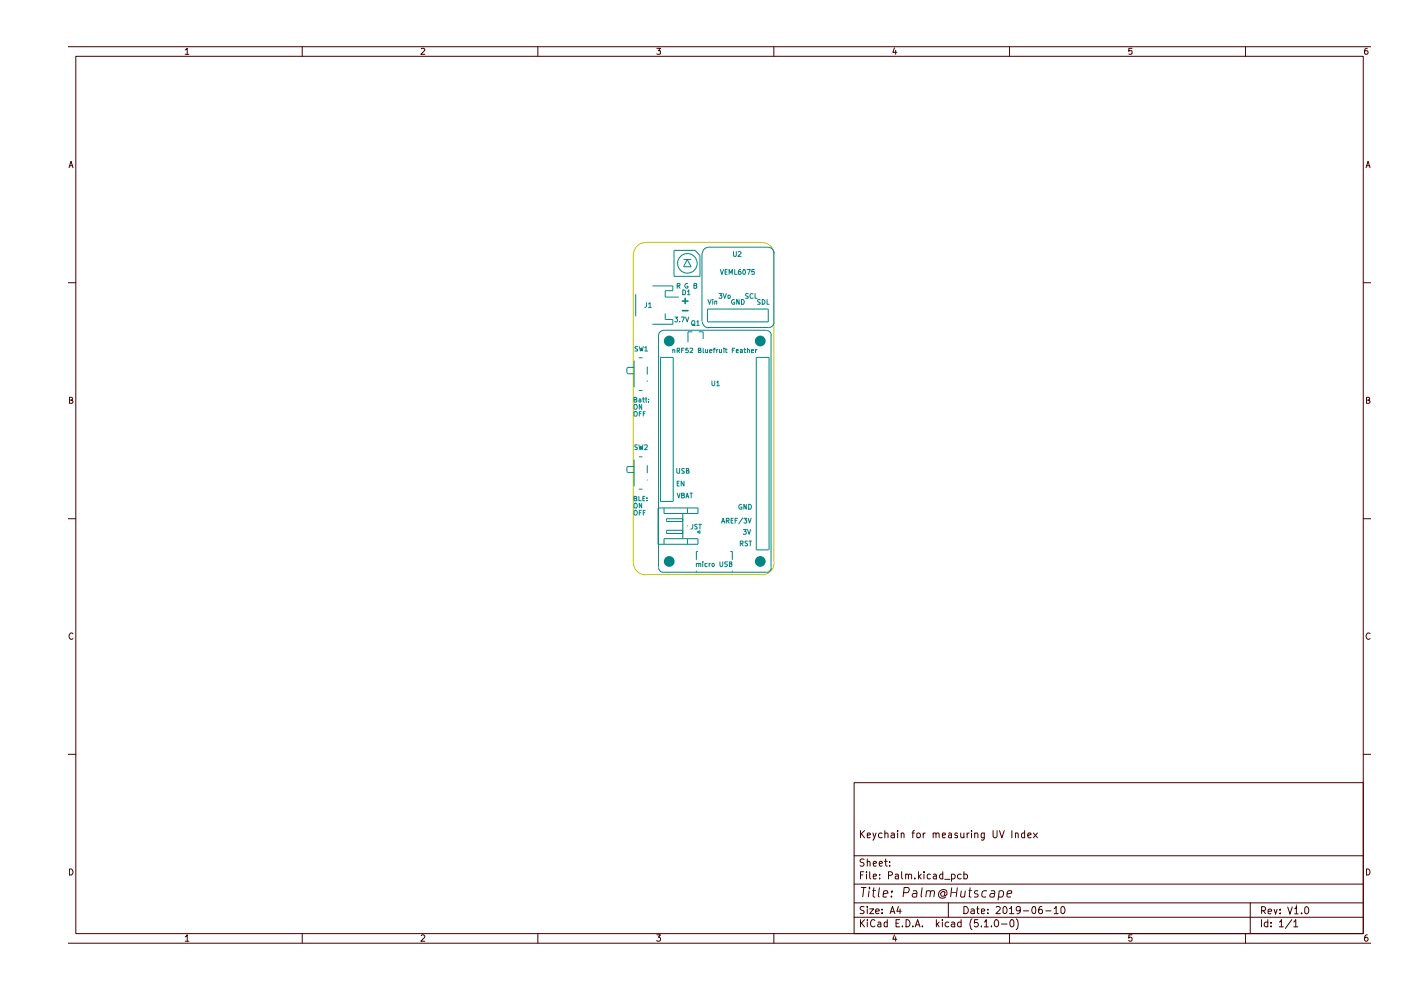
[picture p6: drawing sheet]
<svg xmlns="http://www.w3.org/2000/svg" width="297mm" height="210mm" viewBox="0 0 297 210" stroke-linecap="round" stroke-linejoin="round" font-family="sans-serif">
<g fill="none" stroke="#480000" stroke-width=".21">
<path d="M14.4 9.9h276.3M16.1 11.9h272.9v186.1h-272.9zM39.3 10.6l.4-.4v1.3M39.3 11.5h.7M64.1 9.9v2M89.3 10.3l.5-.1 .3 .4-.9 .9h.9M114 9.9v2M139.3 10.2h.7l-.4 .6h.4v.6h-.7M164.1 9.9v2M189.6 10.2l-.3 .9h.8M189.9 10.7v.8M214 9.9v2"/>
<path d="M240 10.2h-.7v.6h.7v.6h-.7M264.1 9.9v2M289.9 10.2l-.4 .1-.1 .2v.9a.42 .42 0 0 0 .6-.1 .42 .42 0 0 0-.1-.5h-.4l-.2 .2M14.6 35.6l.5-1.4 .4 1.4M14.7 35.1h.7M289.6 35.6l.5-1.4 .4 1.4M289.7 35.1h.7M14.4 59.9h1.7M289 59.9h1.7M14.7 84.8h.6v-.5l-.6-.1v1.3h.5l.3-.4-.4-.3M289.7 84.8h.6v-.5l-.6-.1v1.3h.5l.3-.4-.4-.3M14.4 110h1.7"/>
<path d="M289 110h1.7M15.5 134.4a.57 .57 0 0 0-.8 0 .57 .57 0 0 0 0 .8l.4 .4 .4-.2M290.5 134.4a.57 .57 0 0 0-.8 0 .57 .57 0 0 0 0 .8l.4 .4 .4-.2M14.4 159.9h1.7M289 159.9h1.7M181.1 165.9h107.9v32.1h-107.9zM182.4 176.1v1.5M182.6 176.8l.7 .8M183.3 176.1l-.9 .9M183.9 177.1l.7-.1-.1-.3h-.6v.8h.6M185.1 176.6l.3 1M185.7 176.6l-.5 1.5h-.1"/>
<path d="M187 176.7h-.6l-.1 .7a.52 .52 0 0 0 .7 .1M187.6 176.8l.1-.1a.36 .36 0 0 1 .6 .2v.7M187.6 176.1v1.5M189 176.7h.6v.9M189.6 177h-.5l-.2 .3 .2 .3 .5-.1M190.3 176.1v.2M190.3 176.6v1M191.1 176.8l.1-.2 .4 .1 .1 .9M191.1 176.6v1M193.4 176.6h.5M193.9 176.1l-.4 .3v1.2M194.4 176.8l.2-.2 .4 .1 .1 .7a.45 .45 0 0 1-.7 .1z"/>
<path d="M195.7 176.6v1M196.2 176.6l-.5 .4M197.9 176.8l.1-.2 .4 .1v.9M197.9 176.6v1M198.4 176.9l.3-.3 .3 .1 .1 .9M199.8 177.1l.7-.1-.2-.4-.4 .1-.1 .7 .2 .2 .4-.1M201.2 176.7h.5v.9M201.7 177h-.5l-.1 .3 .1 .3 .5-.1M203 176.7l-.4-.1-.2 .3 .2 .2 .4 .1v.3h-.6M203.7 176.6v.8a.37 .37 0 0 0 .3 .2 .37 .37 0 0 0 .4-.1M204.4 176.6v1M205 176.6v1"/>
<path d="M205.5 176.6l-.5 .4M206 176.1v.2M206 176.6v1M206.7 176.8l.2-.2 .3 .1 .1 .9M206.7 176.6v1M208.7 176.6v1.2l-.3 .3h-.3M208.7 176.7l-.4-.1-.3 .4 .1 .5h.6M210.6 176.1v1.3l.2 .2h.3l.3-.2v-1.3M211.9 176.1l.5 1.5 .5-1.5M214.5 176.1v1.5M215.3 176.8l.2-.2 .3 .1 .1 .9M215.3 176.6v1"/>
<path d="M217.2 176.7l-.4-.1-.2 .4v.4l.2 .2 .4-.1M217.2 176.1v1.5M217.9 177.1l.7-.1v-.3l-.5-.1-.2 .3v.5l.2 .2 .5-.1M219.1 176.6l.8 1M219.9 176.6l-.8 1M14.4 200h276.3M14.7 184.2a.71 .71 0 0 1 .7 .5 .71 .71 0 0 1-.2 .8h-.5zM39.3 198.6l.4-.4v1.4M39.3 199.6h.7M64.1 198v2M89.3 198.4l.2-.2h.3l.3 .4-.9 1h.9M114 198v2"/>
<path d="M139.3 198.2h.7l-.4 .5 .4 .2v.5l-.2 .2h-.4l-.1-.2M164.1 198v2M181.1 194.5h107.9M181.1 191.4h107.9M181.1 187.5h107.9M181.1 181.4h107.9M182.4 195v1.5M182.4 185.5h.6M182.6 188.2h1.1M182.6 195.7l.7 .8M183.1 184.8h-.7v1.6M183.2 188.2l-.3 2"/>
<path d="M183.2 192.3l-.6-.1-.2 .3 .2 .5 .5 .1 .1 .4-.2 .2-.6-.1M183.2 182.2l-.6-.1-.2 .3 .2 .5h.4l.2 .3-.2 .4h-.6M183.3 195l-.9 .9M183.7 184.8v.2M183.7 185.3v1.1M183.9 195v.2M183.9 192.2v.2M183.9 182.8l.2-.2 .3 .1 .1 .9M183.9 182.1v1.5M183.9 192.7v1M183.9 195.5v1M184.3 188.8l-.2 1.4"/>
<path d="M184.3 188.2v.2M184.4 192.7h.8l-.8 1h.8M184.4 184.8v1.3l.2 .3M184.9 188.8h.8M185.2 185.8l.6-.1-.1-.4h-.4l-.1 .2v.6l.1 .3 .4-.1M185.2 183.1l.6-.1-.1-.4-.5 .1v.7l.1 .2h.4M185.3 188.2l-.2 1.7 .4 .3M185.5 195.2l-.3-.2a.77 .77 0 0 0-.7 .7 .77 .77 0 0 0 .7 .8l.3-.2M185.7 193.2l.7-.1-.1-.3-.4-.1-.2 .3v.5l.2 .2 .4-.1M186.2 195.6h.5l.1 .9M186.4 183.1l.7-.1-.2-.4-.4 .1-.1 .7 .2 .2h.4M186.5 188.2l-.3 1.7 .3 .3"/>
<path d="M186.5 186.2v.2M186.5 185.4v.1M186.8 195.9h-.5l-.2 .3 .2 .3 .5-.1M187 193.5v.2M187 192.8v.2M187.2 189.5l1-.1v-.5l-.6-.1-.2 .1-.1 .3-.1 .9h.8M187.5 182.6h.6M187.8 182.1v1.3l.3 .2M188.1 195.6l-.4-.1-.3 .3 .1 .6h.6M188.1 195v1.5M188.4 185.6l.7-.1 .1-.4-.3-.3h-.5v1.6M188.6 183.5v.1"/>
<path d="M188.6 182.7v.2M188.7 193.7l.5-1.5 .5 1.5M188.9 193.3h.7M189 190v.2M189.1 188.9v.3M189.6 198.2l-.3 .9h.8M189.8 185.4l.4-.1 .3 .2v.9M189.9 198.6v1M190 195.7h.5M190.5 192.2l-.4 1h1M190.5 185.7l-.7 .1v.5h.7M190.7 195h-.7v1.5h.7"/>
<path d="M190.8 192.7v1M191.2 184.8v1.3l.2 .3M191.3 196.3v.2M191.5 189.3h.8a.67 .67 0 0 0 .3-1l-.9-.1-.2 2M192 185.5l.2-.2 .4 .2v.9M192 185.3v1.1M192.1 195a.77 .77 0 0 1 .8 .7 .77 .77 0 0 1-.8 .8zM192.6 185.5l.3-.2 .4 .2v.9M193.5 196.3v.2M193.6 188.9h.7v1.3M194 186.2v.2M194 196.5l.5-1.5 .6 1.5"/>
<path d="M194.2 196.1h.7M194.4 189.4h-.7l-.3 .3 .1 .4 .2 .1 .6-.1M194.7 184.8v1.6M194.8 185.8l.5 .6M195.3 185.3l-.6 .6M195.5 188.2l-.2 1.7 .2 .3M195.6 196.3v.2M195.9 184.8v.2M195.9 185.3v1.1M196.5 189l.3-.2 .4 .1-.1 1.3M196.5 188.8l-.2 1.4M197.3 185.4l-.5-.1-.2 .3 .1 .7h.6"/>
<path d="M197.3 189.2a.43 .43 0 0 1 .4-.4 .43 .43 0 0 1 .4 .4l-.1 1M197.9 185.4l.5-.1 .1 .2v.9M198.5 185.7l-.6 .2 .1 .5 .5-.1M198.5 195v1.5M198.7 195.9l.4 .6M199.1 195.5l-.6 .6M199.8 195v.2M199.8 195.5v1M199.9 185.4l-.4-.1-.3 .3v.4l.3 .4 .4-.1M199.9 184.8v1.6M200.3 186.4h1.1M200.3 189.3l-.2-.3h-.3l-.4 .4 .2 .5a.45 .45 0 0 0 .7-.1"/>
<path d="M200.3 189v.8l.1 .1 .4-.3-.1-.8a.99 .99 0 0 0-1.5 .1 .99 .99 0 0 0 .2 1.5l.4 .1 .7-.3M201.1 191.4v3.1M201.2 195.6h-.6l-.2 .7a.52 .52 0 0 0 .8 .1M201.7 189.2h1.1M201.7 195.6h.6l.1 .9M201.7 185.4a.52 .52 0 0 1 .8 .2l-.2 .7h-.6M201.7 185.3v1.6M201.8 188.2l-.3 2M202.4 195.9h-.5l-.2 .3 .2 .3 .5-.1M203 188.2l-.3 2M203.8 195.6h-.6l-.2 .7a.52 .52 0 0 0 .8 .1M203.8 185.4a.52 .52 0 0 0-.8 .2l.2 .7h.6"/>
<path d="M203.8 195v1.5M203.8 188.8l-.1 1.3 .5 .1 .3-.2M204.4 192.2a.78 .78 0 0 1 .9 .8 .78 .78 0 0 1-.9 .7zM204.4 185.4l.5-.1 .2 .3v.4l-.2 .4-.5-.1M204.4 184.8v1.6M204.7 188.8l-.2 1.4M205.3 188.8h.8M205.7 188.2l-.2 1.9 .4 .1M205.9 192.8h.6l.1 .9M206.1 194.8a1.74 1.74 0 0 0 0 2.3M206.6 193.1h-.5l-.3 .3 .3 .3 .5-.1M207.1 192.7h.5"/>
<path d="M207.2 192.2v1.3l.4 .2M207.3 195h-.6l-.1 .7 .1-.1h.5l.2 .3v.4l-.2 .2h-.5l-.1-.2M207.4 188.9a.47 .47 0 0 0-.8 .4l.3 .2h.2a.36 .36 0 0 1 .2 .6h-.8M208.1 193.2l.7-.1-.1-.3h-.6v.8h.6M208.1 196.3v.2M208.7 195.5l.4-.5v1.5M208.7 196.5h.8M209.2 188.9l-.6-.1a.89 .89 0 0 0-.4 1.2l.3 .2 .6-.1M209.5 193.5v.2M209.5 192.8v.2M210.1 188.9h.7v1.3M210.2 196.3v.2"/>
<path d="M210.8 189.4l-.8 .1-.2 .4 .3 .3 .7-.1M211 195.2l.2-.2a.82 .82 0 0 1 .6 .7 .82 .82 0 0 1-.6 .8 .93 .93 0 0 1-.2-1.3zM211.2 192.4l.2-.2h.3l.4 .4-1 1.1h1M211.9 188.9a.64 .64 0 0 1 .8 .1l-.1 1-.3 .2-.5-.1M211.9 188.8l-.3 2.1M212.3 195.9h1.2M212.8 192.4l.2-.2a.82 .82 0 0 1 .5 .8 .82 .82 0 0 1-.5 .7l-.3-.2zM213.6 189.5l.9-.1v-.5l-.6-.1-.3 .4v.9h.7M214 192.6l.4-.2v-.2v1.5M214 198v2M214 193.7h1M214.4 195l.4 .1 .2 .2v1l-.4 .2a.88 .88 0 0 1-.2-1.5z"/>
<path d="M215.5 194.8a1.74 1.74 0 0 1 0 2.3M216.3 192.9l-.1 .2h-.6l-.1-.2v-.5l.3-.2 .5 .2v1l-.2 .2-.5 .1M217 193.1h1.1M219.1 192.2a.89 .89 0 0 1 .3 1.4l-.1 .1a.88 .88 0 0 1-.2-1.5zM220.9 192.2l-.4 .1a1.12 1.12 0 0 0 0 1.4h.3l.3-.2v-.4l-.3-.3h-.3l-.3 .3M221.7 193.1h1.1M223.5 192.6l.4-.4v1.5M223.5 193.7h.9M225 192.4l.3-.2a.82 .82 0 0 1 .5 .8 .82 .82 0 0 1-.5 .7l-.4-.2zM240 198.2h-.7v.7l.2-.2 .5 .2-.1 .6-.4 .1-.2-.2M264.1 198v2M265.1 191.4v6.6"/>
<path d="M267.4 195v1.5M267.5 193.1h.5l.3-.2v-.3l-.1-.3-.7-.1v1.6M267.8 193.1l.5 .7M268.8 195.6h-.6l-.2 .7a.52 .52 0 0 0 .8 .1M268.8 195v1.5M268.8 193.3l.8-.1-.1-.4-.4-.1-.3 .3 .1 .7h.6M269.5 196.3v.2M269.5 195.6v.1M270.1 192.7l.4 1.1 .3-1.1M271.3 195.5l.4-.5v1.5M271.3 196.5h.8M271.4 193.6v.2"/>
<path d="M271.4 192.8v.2M273 192.2l.5 1.6 .5-1.6M273.9 195l-1.4 1.8M274.3 195.5l.4-.5v1.5M274.3 196.5h.9M274.4 192.7l.4-.2 .1-.3v1.6M274.4 193.8h.9M276 193.6v.2M276.8 192.3l.2-.1a.82 .82 0 0 1 .5 .8 .82 .82 0 0 1-.5 .8l-.4-.3v-.9zM289.7 184.2a.71 .71 0 0 1 .7 .5 .71 .71 0 0 1-.2 .8h-.5zM289.9 198.2l-.4 .2a.92 .92 0 0 0 0 1.2h.3l.3-.3v-.3l-.3-.3h-.3l-.2 .3"/>
</g>
<path d="M134.3 53.9v65.4M136.8 51.4h24.7M136.8 51.4a2.54 2.54 0 0 0-2.5 2.6M161.6 51.4a2.54 2.54 0 0 1 2.5 2.6M164.1 53.9v65.4M134.3 119.3a2.54 2.54 0 0 0 2.5 2.6M164.1 119.3a2.54 2.54 0 0 1-2.5 2.6M136.8 121.8h24.7" fill="none" stroke="#c2c200" stroke-width=".21"/>
<g fill="none" stroke="#008484" stroke-width=".21">
<path d="M142.9 53.1h4.5l1 1.1v4.4h-5.5zM144.9 55h1.6M145.7 55l.8 1.6h-1.6zM148.8 53.7v14.5M150.2 52.4h12.7M150.2 52.4a1.3 1.3 0 0 0-1.3 1.3M152.7 57.1l.4 1.1 .3-1.1M153.7 57.7h.4M154.2 57.1h-.5v1.1h.5M154.6 58.2v-1.1l.3 .8 .4-.8v1.1M155.5 53.3l.1 1.1h.4l.1-1.1M155.8 57.1v1.1h.5"/>
<path d="M156.5 53.4l.4-.1 .2 .4-.7 .7h.7M157 57.1h-.2a.82 .82 0 0 0-.2 1.1h.4l.1-.5-.1-.1h-.4l-.1 .1M157.6 57.2l.1-.1a.53 .53 0 0 1 .4 .6 .53 .53 0 0 1-.5 .5l-.1-.4zM158.4 57.1h.7l-.4 1.1M159.9 57.1h-.5v.6h.5l-.1 .5-.4-.1M162.9 52.5a1.18 1.18 0 0 1 1.2 1.1M164.1 53.5v14.7M135.2 73.5h-.5v.4l.4 .1 .1 .3-.1 .1h-.5M135.5 75.9h.7M135.5 73.5l.3 .9 .2-.7 .1 .7 .3-.9M136.7 73.7l.3-.2v.9M136.7 74.4h.6"/>
<path d="M140.6 70h21.9M142.6 60.6v1h-1.6v1.4h2.9M143.6 60.6l.6-.1v-.3l-.6-.1v1M143.8 60.6l.4 .5M146.8 68.7h.3l.3 .4M146.8 68h.3l.2 .2v.6l-.4 .2a.66 .66 0 0 1-.1-1zM146.8 70.4h-.9v2.2M147.7 68.2l.3-.2v1M147.7 69h.5M148.2 70.4h.9v1.5M148.9 68.3a1.3 1.3 0 0 0 1.3 1.2M150 65.5h12.9v2.7h-12.9z"/>
<path d="M150.1 63.5l.3 1 .4-1M150.1 69.4h12.8M151.1 63.5v.1M151.1 63.8v.7M151.5 63.9h.5v.6M151.5 63.8v.7M152.5 62.2h.6l-.4 .5h.3l.1 .1-.1 .4h-.5M153.3 62.2l.4 1 .3-1M154.3 62.7h.5v.5h-.5zM155.7 63.6a.5 .5 0 0 0-.6 .3 .5 .5 0 0 0 .2 .6l.5-.1v-.3h-.3M156.7 63.5v1l-.5-1v1M157.2 63.5a.59 .59 0 0 1 .6 .4 .59 .59 0 0 1-.2 .6h-.4z"/>
<path d="M158.7 62.3l-.5-.1-.1 .3 .1 .2 .4 .1v.4h-.5M159.7 62.3a.49 .49 0 0 0-.7 .1 .49 .49 0 0 0 .1 .7l.1 .1h.5M160.1 62.2v1h.4M161.2 63.6l-.4-.1-.2 .3 .2 .2 .3 .1v.4h-.5M161.6 63.5h.3l.3 .4-.2 .6h-.4zM162.5 70.1a1.02 1.02 0 0 1 1 1M162.6 63.5v1h.5M164.1 68.3a1.18 1.18 0 0 1-1.2 1.2"/>
<circle cx="145.7" cy="55.8" r="2.07"/>
</g>
<circle cx="141.9" cy="72.3" r="1.14" fill="#008484"/>
<g fill="none" stroke="#008484" stroke-width=".21">
<path d="M134.4 77.9h-1.3l-.2 .2v.9l.2 .2h1.3M134.8 62.4v4.7M137.1 64.2v.8l-.4 .2M137.2 77.7v1.7M137.5 64.4l.3-.2v1M137.5 65.2h.6M138.3 60.6h4.3M140 75.8h2.7M140.7 70.1a1.02 1.02 0 0 0-1.1 1M141 66.5v1.2h1.6v1h-4.3M143.1 67.2h.6l-.4 .4 .4 .2-.1 .4h-.5M144.1 68.2h.1"/>
<path d="M144.4 67.2h.7l-.4 1M144.8 61.5l.6 .2v.5l-.2 .3h-.4zM145.4 67.2l.3 1 .3-1M145.8 61.8l.2-.3v1M145.8 60.1h-.4l-.2 .4 .3 .6 .4-.1v-.3h-.3M145.8 62.5h.5M147.1 60.5h.5v-.4h-.5v1h.5l.1-.1v-.3l-.2-.2M140.8 115.4v-1.2h5v1.2M141.3 110h3.5v.3M141.3 112.4h3.5v.7h-3.5v-.3M145.8 107.7v1.2h2.2v-1.2M148 114.2v1.2"/>
<path d="M148 116.9h-.4v1.8M154.8 116.9h.5v1.8M147.6 121v.2M155.3 121v.2"/>
</g>
<path d="M144.7 63.8h1.2M144.7 65.9h1.2M145.3 63.2v1.1" fill="none" stroke="#008484" stroke-width=".34"/>
<circle cx="141.9" cy="119" r="1.14" fill="#008484"/>
<g fill="none" stroke="#008484" stroke-width=".21">
<path d="M139.6 71v49.3M142.7 75.8v30.5M160.3 75.8v40.8M163.1 75.8v40.8M163.5 71v49.3M134.4 97.5v5.6M137.2 98.6v1.7M134.4 105.7h.5l.1-.3-.1-.2h-.5v1h.5l.1-.5h-.2M134.4 106.8l.5-.1a.66 .66 0 0 1 0 1h-.4zM134.5 108.3l.4-.1a.6 .6 0 0 1 0 1l-.5-.1zM135.5 105.2v1h.5M135.5 103.7h.7"/>
<path d="M135.5 108.7h.4M136 108.2h-.5v1M136 106.7v1l-.5-1v1M136.3 105.7h.3M136.4 108.7h.3M136.7 105.2h-.4v1h.4M136.8 108.2h-.4v1M137.1 106.1v.1M137.1 105.6v.1M137.2 101.7v.2M140.8 107.7v1.2h5M141.3 110v.6h3.5"/>
<path d="M141.3 112.4v.4M144.8 108.9v5.3M145.8 114.2h2.2M145.8 111.4v.2M146.9 111.2v.6l-.4 .4M147.8 111.2l-.5 .1 .1 .3 .4 .2v.3h-.5M147.8 112.8l.6-.3v.6zM148 107.7h-8.5v7.7h8.5M148.2 111.2h.5M148.4 111.2v1M153 110.9l.3-1 .4 1M153.1 110.6h.5"/>
<path d="M154 110.4l.5-.1v-.4h-.5v1M154.2 110.4l.4 .5M155 110.3h.3M155.4 109.9h-.4v1h.4M155.9 110.3h.3M156.4 109.9h-.5v1M157 115.2l.6-.1v-.3l-.6-.1v1M157.2 107a.5 .5 0 0 0-.6 .3 .5 .5 0 0 0 .3 .6h.4v-.4h-.3M157.2 115.2l.4 .5M157.5 109.8l-.9 1.3M157.6 112.3h.6l-.3 .4h.2l.1 .2-.1 .4-.5-.1M157.7 109.9h.6l-.3 .3 .3 .1v.5h-.6"/>
<path d="M158.2 106.9v1l-.5-1v1M158.5 112.3l.3 1 .4-1M158.5 114.7l-.5 .1 .1 .3 .4 .2v.4h-.5M158.7 109.9l.2 1 .3-1M158.7 106.9a.59 .59 0 0 1 .6 .4 .59 .59 0 0 1-.1 .6h-.5zM158.8 114.7h.5M159.1 114.7v1"/>
</g>
<circle cx="161.2" cy="119" r="1.14" fill="#008484"/>
<g fill="none" stroke="#008484" stroke-width=".21">
<path d="M134.4 76.5v5.6M140 75.8v30.5h2.6M142.6 74.3l.2-.2 .3 .2v.5M142.6 74.1v.7M143.6 74.3h.5l-.1-.5h-.4v1M143.7 74.3l.4 .5M144.5 74.3h.4M145 73.8h-.5v1M145.9 73.8h-.5v.5h.5v.5l-.5-.1M146.3 73.9l.5-.1 .1 .2-.6 .8h.6M148.1 74.3h.4l.1-.4-.5-.1v1h.5l.1-.4-.3-.1M149.1 73.8v1h.2"/>
<path d="M149.6 74.1v.6h.4M150 74.1v.7M150.4 74.4l.5-.1-.1-.2-.4 .2v.4l.5 .1M151.2 74.1h.4M151.6 73.8h-.2v1M152 74.1v.7M152.2 74.1l-.2 .2M152.6 74.1v.7l.4-.1M153 74.1v.7M153.5 73.8v.1M153.5 74.1v.7M153.8 74.1h.4"/>
<path d="M153.9 73.8v.9l.3 .1M155.3 74.3h.3M155.8 73.8h-.5v1M156.1 74.4l.4-.1v-.1h-.4v.6h.4M157 74.2h.4v.6h-.4v-.4l.4-.1M157.7 74.1h.4M157.9 73.8v1h.2M158.5 74.3l.1-.2 .3 .2v.5M158.5 73.8v1M159.3 74.4l.5-.1-.1-.2-.4 .1v.6h.5M160.2 74.1v.7M160.3 75.8h2.8"/>
<path d="M160.5 74.1l-.3 .2M134.4 84.8l.5-.1 .1-.3-.6-.2v1.1h.5l.1-.1v-.4h-.2M134.4 98.9h-1.3l-.2 .2v.9l.2 .2h1.3M134.5 85.8h.4a.66 .66 0 0 1 0 1l-.5-.2zM134.5 87.3h.4a.63 .63 0 0 1 0 .9l-.5-.1zM135.1 94.3l-.5 .1v.3l.5 .2v.3h-.5M135.5 94.3l.2 1 .2-.7 .2 .7 .2-1M135.5 84.7h.4v.6M135.5 96.9h.7M135.5 82.8h.7M135.5 87.7h.4M135.9 84.8l-.4 .1v.4l.4-.1"/>
<path d="M136 87.3h-.5v.9M136 85.8v1l-.5-1v1M136.2 84.6h.4M136.4 84.2v1l.2 .1M136.4 87.7h.3M136.6 94.4h.6v.3l-.6 .6h.6M136.8 87.3h-.4v.9M136.8 84.6h.3M137 84.2v1l.1 .1M137.2 80.7v.2M137.5 85.2v.1M137.5 84.7v.1"/>
<path d="M143.5 99.3v.9l.2 .1 .4-.1v-.9M145.1 99.4h-.5l-.1 .3 .5 .2 .1 .3-.1 .1h-.5M145.5 99.8l.5-.1v-.3l-.5-.1v1h.5l.1-.3-.2-.2M150.9 80.8v.7l.3 .3 .3-.3v-.7M152 81l.2-.2v1M152 81.8h.6M143.6 104.6l.3 1 .3-1M143.6 102.4h.3M144 102h-.4v1h.4M144.5 105h.4l.2-.3-.2-.1h-.4v1h.4l.2-.1v-.3l-.2-.2M145 102v1l-.6-1v1M145.4 105.6l.3-1 .3 1"/>
<path d="M145.5 105.2h.5M146.3 104.6h.5M146.5 104.6v1M147.6 119.5h.6v.6M147.6 119.5v.6M148.2 119.5h.4v.6M149 119.1v.1M149 119.5v.6M149.9 119.5h-.4l-.1 .1 .1 .5h.4M150.4 119.5v.6M150.6 119.5l-.2 .1M150.9 119.5h.5l.1 .4-.2 .2-.4-.1z"/>
<path d="M152.6 119.1v.8l.2 .2 .4-.2v-.8M154.2 119.1l-.5 .1v.3l.5 .3-.2 .3h-.3M154.7 119.5h.4v-.4h-.4v1h.3l.2-.1v-.4l-.2-.1M160.3 116.6h2.7M139.6 120.4a1.02 1.02 0 0 0 1.1 1M140.6 121.3h21.9M163.5 120.4a1.02 1.02 0 0 1-1 1"/>
</g>
<circle cx="161.2" cy="72.3" r="1.14" fill="#008484"/>
</svg>
